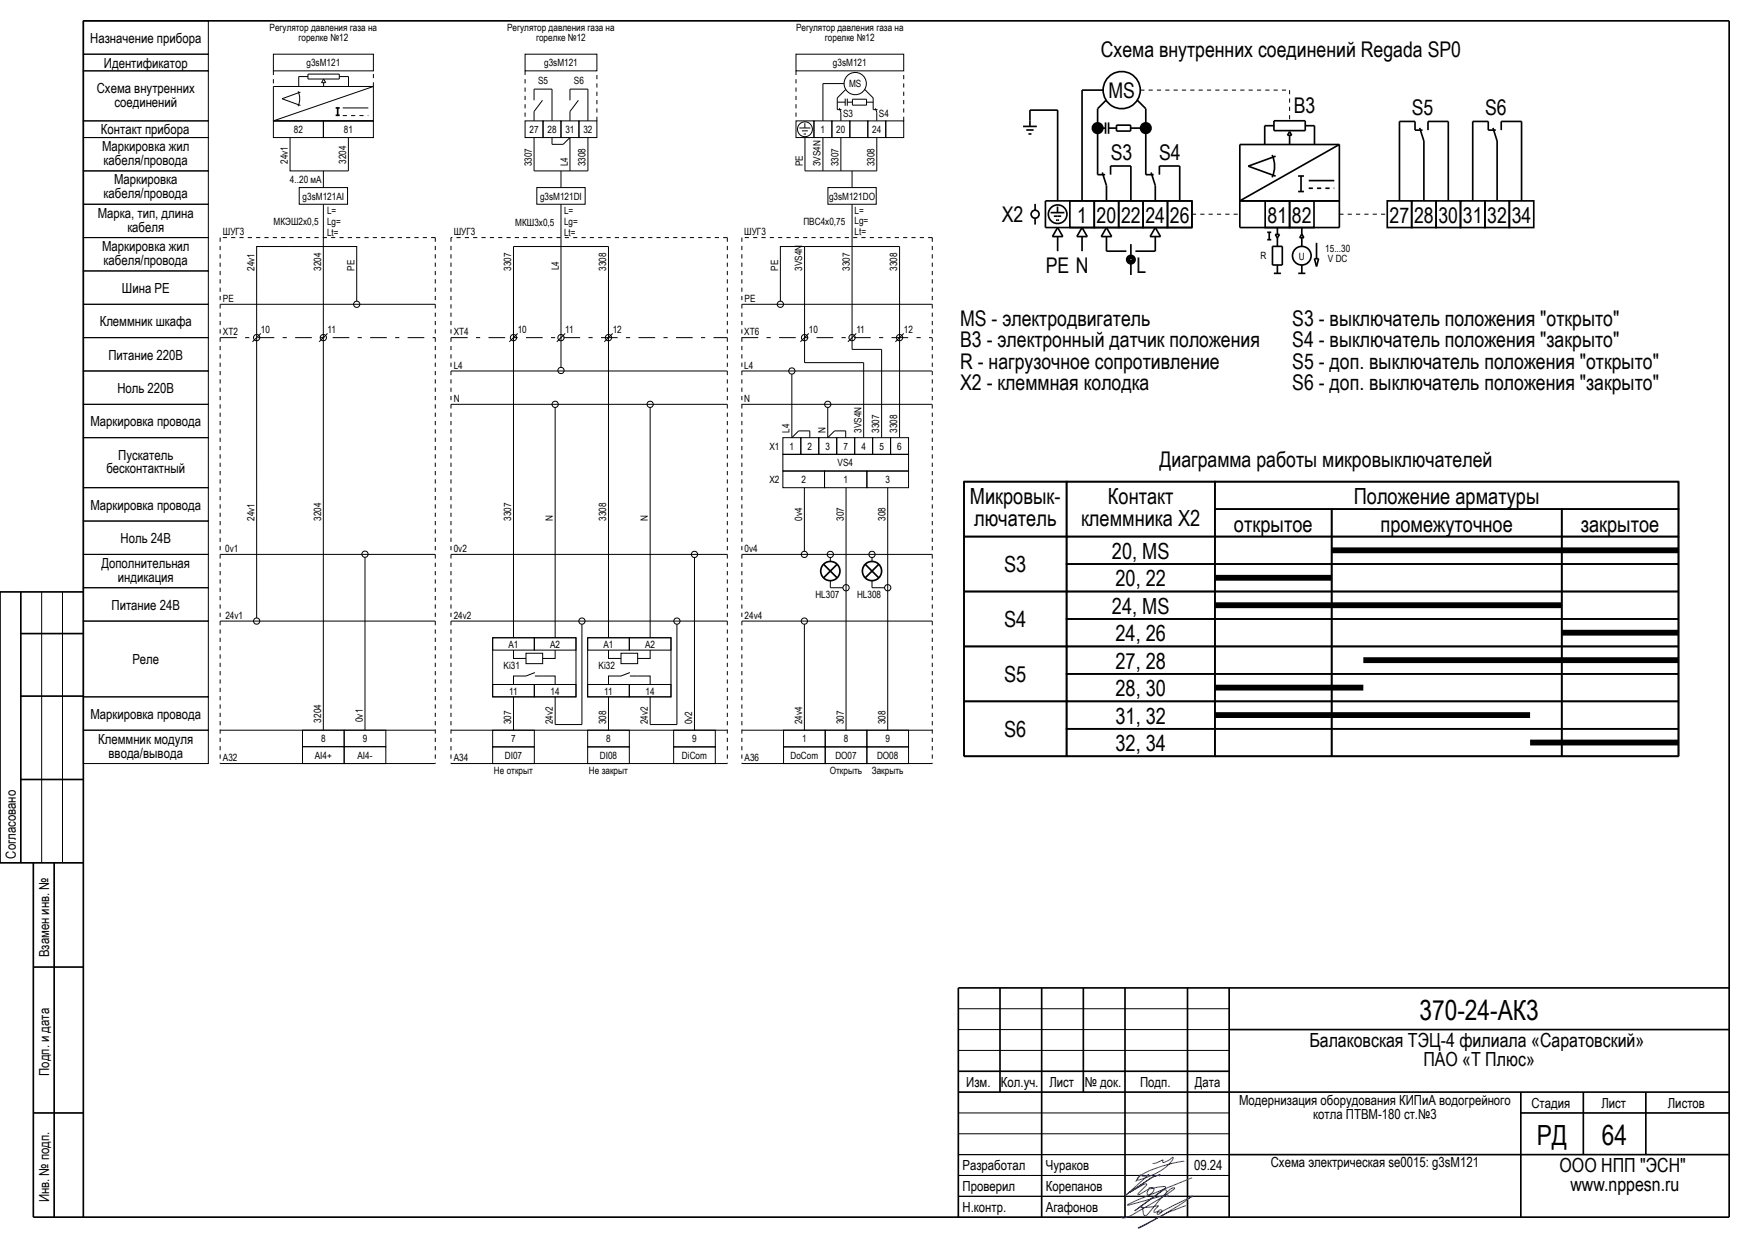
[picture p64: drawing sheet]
<svg xmlns="http://www.w3.org/2000/svg" width="420mm" height="297mm" viewBox="0 0 420 297" stroke-linecap="round" stroke-linejoin="round" font-family="sans-serif">
<defs><g id="words">
<g font-size="6.7">
<text x="340.6" y="244.6">370-24-АК3</text>
<text x="368.8" y="274.7">РД</text>
<text x="384.5" y="274.6">64</text>
</g>
<g font-size="5.3">
<text x="232.8" y="120.9">Микровык-</text>
<text x="265.9" y="120.9">Контакт</text>
<text x="324.9" y="120.9">Положение арматуры</text>
<text x="233.8" y="126.3">лючатель</text>
<text x="259.4" y="126.3">клеммника Х2</text>
<text x="296.1" y="127.6">открытое</text>
<text x="331.3" y="127.6">промежуточное</text>
<text x="379.4" y="127.6">закрытое</text>
<text x="241" y="137.3">S3</text>
<text x="266.9" y="134">20, MS</text>
<text x="267.7" y="140.7">20, 22</text>
<text x="266.9" y="147.2">24, MS</text>
<text x="241" y="150.5">S4</text>
<text x="267.7" y="153.9">24, 26</text>
<text x="267.7" y="160.4">27, 28</text>
<text x="241" y="163.7">S5</text>
<text x="267.7" y="167">28, 30</text>
<text x="267.7" y="173.6">31, 32</text>
<text x="241" y="176.9">S6</text>
<text x="267.7" y="180.2">32, 34</text>
</g>
<g font-size="5.2">
<text x="264.2" y="13.7">Схема внутренних соединений Regada SP0</text>
<text x="266" y="23.6">MS</text>
<text x="310.5" y="27.2">B3</text>
<text x="338.8" y="27.6">S5</text>
<text x="356.4" y="27.6">S6</text>
<text x="266.6" y="38.3">S3</text>
<text x="278.2" y="38.3">S4</text>
<text x="240.4" y="53.3">X2</text>
<text x="258.5" y="53.4">1</text>
<text x="263.2" y="53.4">20</text>
<text x="269.1" y="53.4">22</text>
<text x="274.9" y="53.4">24</text>
<text x="280.8" y="53.4">26</text>
<text x="304.2" y="53.4">81</text>
<text x="310.1" y="53.4">82</text>
<text x="333.5" y="53.4">27</text>
<text x="339.4" y="53.4">28</text>
<text x="345.2" y="53.4">30</text>
<text x="351.1" y="53.4">31</text>
<text x="356.9" y="53.4">32</text>
<text x="362.8" y="53.4">34</text>
<text x="251" y="65.5">PE N</text>
<text x="272.8" y="65.5">L</text>
<text x="230.4" y="78.1">МS - электродвигатель</text>
<text x="230.4" y="83.3">B3 - электронный датчик положения</text>
<text x="310.1" y="78.1">S3 - выключатель положения &quot;открыто&quot;</text>
<text x="310.1" y="83.3">S4 - выключатель положения &quot;закрыто&quot;</text>
<text x="230.4" y="88.5">R - нагрузочное сопротивление</text>
<text x="310.1" y="88.5">S5 - доп. выключатель положения &quot;открыто&quot;</text>
<text x="230.4" y="93.7">X2 - клеммная колодка</text>
<text x="310.1" y="93.7">S6 - доп. выключатель положения &quot;закрыто&quot;</text>
<text x="278.3" y="112.1">Диаграмма работы микровыключателей</text>
</g>
<g font-size="4.7">
<text x="314.2" y="251.1">Балаковская ТЭЦ-4 филиала «Саратовский»</text>
<text x="341.6" y="255.8">ПАО «Т Плюс»</text>
<text x="374.3" y="281.1">ООО НПП &quot;ЭСН&quot;</text>
<text x="376.9" y="285.8">www.nppesn.ru</text>
</g>
<g font-size="3.3">
<text x="21.7" y="10.2">Назначение прибора</text>
<text x="24.9" y="16.4">Идентификатор</text>
<text x="23.2" y="22.2">Схема внутренних</text>
<text x="27.4" y="25.6">соединений</text>
<text x="24.2" y="32.1">Контакт прибора</text>
<text x="24.5" y="36.2">Маркировка жил</text>
<text x="24.9" y="39.6">кабеля/провода</text>
<text x="24.9" y="47.6">кабеля/провода</text>
<text x="27.4" y="44.2">Маркировка</text>
<text x="23.5" y="52.2">Марка, тип, длина</text>
<text x="30.6" y="55.6">кабеля</text>
<text x="24.5" y="60.2">Маркировка жил</text>
<text x="24.9" y="63.6">кабеля/провода</text>
<text x="29.3" y="70.3">Шина PE</text>
<text x="23.9" y="78.3">Клеммник шкафа</text>
<text x="26" y="86.3">Питание 220В</text>
<text x="28.2" y="94.3">Ноль 220В</text>
<text x="21.7" y="102.3">Маркировка провода</text>
<text x="25.5" y="113.6">бесконтактный</text>
<text x="28.4" y="110.2">Пускатель</text>
<text x="21.7" y="122.3">Маркировка провода</text>
<text x="28.9" y="130.3">Ноль 24В</text>
<text x="24.3" y="136.2">Дополнительная</text>
<text x="28.3" y="139.6">индикация</text>
<text x="26.8" y="146.3">Питание 24В</text>
<text x="31.8" y="159.3">Реле</text>
<text x="21.7" y="172.5">Маркировка провода</text>
<text x="23.6" y="178.4">Клеммник модуля</text>
<text x="26.1" y="181.8">ввода/вывода</text>
<text x="3.8" y="206" transform="rotate(-90 3.8 206)">Согласовано</text>
<text x="11.8" y="229.7" transform="rotate(-90 11.8 229.7)">Взамен инв. №</text>
<text x="11.8" y="258.1" transform="rotate(-90 11.8 258.1)">Подп. и дата</text>
<text x="231.9" y="260.8">Изм.</text>
<text x="240.2" y="260.8">Кол.уч.</text>
<text x="251.8" y="260.8">Лист</text>
<text x="260.4" y="260.8">№ док.</text>
<text x="273.6" y="260.8">Подп.</text>
<text x="286.8" y="260.8">Дата</text>
<text x="297.4" y="265.1">Модернизация оборудования КИПиА водогрейного</text>
<text x="315.2" y="268.4">котла ПТВМ-180 ст.№3</text>
<text x="367.5" y="265.8">Стадия</text>
<text x="384.3" y="265.8">Лист</text>
<text x="400.3" y="265.8">Листов</text>
<text x="231" y="280.7">Разработал</text>
<text x="251" y="280.8">Чураков</text>
<text x="286.6" y="280.8">09.24</text>
<text x="305" y="280.1">Схема электрическая se0015: g3sM121</text>
<text x="231" y="285.8">Проверил</text>
<text x="251" y="285.8">Корепанов</text>
<text x="11.8" y="288.5" transform="rotate(-90 11.8 288.5)">Инв. № подп.</text>
<text x="231" y="290.8">Н.контр.</text>
<text x="251" y="290.8">Агафонов</text>
</g>
<g font-size="2.4">
<text x="64.7" y="7.4">Регулятор давления газа на</text>
<text x="71.6" y="9.8">горелке №12</text>
<text x="121.7" y="7.4">Регулятор давления газа на</text>
<text x="128.7" y="9.8">горелке №12</text>
<text x="191.1" y="7.4">Регулятор давления газа на</text>
<text x="198" y="9.8">горелке №12</text>
<text x="73.6" y="15.9">g3sM121</text>
<text x="130.6" y="15.9">g3sM121</text>
<text x="199.9" y="15.9">g3sM121</text>
<text x="129.1" y="20.2">S5</text>
<text x="137.7" y="20.2">S6</text>
<text x="203.8" y="21">MS</text>
<text x="202.3" y="28">S3</text>
<text x="210.9" y="28">S4</text>
<text x="70.5" y="31.9">82</text>
<text x="82.5" y="31.9">81</text>
<text x="127.1" y="31.9">27</text>
<text x="131.4" y="31.9">28</text>
<text x="135.7" y="31.9">31</text>
<text x="140" y="31.9">32</text>
<text x="197" y="31.9">1</text>
<text x="200.7" y="31.9">20</text>
<text x="209.3" y="31.9">24</text>
<text x="69.1" y="39.3" transform="rotate(-90 69.1 39.3)">24v1</text>
<text x="83.1" y="39.3" transform="rotate(-90 83.1 39.3)">3204</text>
<text x="127.6" y="39.9" transform="rotate(-90 127.6 39.9)">3307</text>
<text x="136.2" y="39.9" transform="rotate(-90 136.2 39.9)">L4</text>
<text x="140.6" y="39.9" transform="rotate(-90 140.6 39.9)">3308</text>
<text x="192.7" y="39.9" transform="rotate(-90 192.7 39.9)">PE</text>
<text x="197" y="39.9" transform="rotate(-90 197 39.9)">3VS4N</text>
<text x="201.3" y="39.9" transform="rotate(-90 201.3 39.9)">3307</text>
<text x="209.9" y="39.9" transform="rotate(-90 209.9 39.9)">3308</text>
<text x="69.6" y="43.8">4..20 мА</text>
<text x="72.6" y="47.9">g3sM121AI</text>
<text x="129.6" y="47.9">g3sM121DI</text>
<text x="199" y="47.9">g3sM121DO</text>
<text x="78.5" y="51.4">L=</text>
<text x="78.5" y="53.9">Lg=</text>
<text x="135.4" y="51.4">L=</text>
<text x="135.4" y="53.9">Lg=</text>
<text x="205.1" y="51.3">L=</text>
<text x="205.1" y="53.8">Lg=</text>
<text x="53.5" y="56.4">ШУГ3</text>
<text x="65.7" y="54.1">МКЭШ2х0,5</text>
<text x="78.5" y="56.5">Lt=</text>
<text x="108.9" y="56.4">ШУГ3</text>
<text x="123.7" y="54.1">МКШ3х0,5</text>
<text x="135.4" y="56.5">Lt=</text>
<text x="178.6" y="56.4">ШУГ3</text>
<text x="192.8" y="54.1">ПВС4х0,75</text>
<text x="205.1" y="56.5">Lt=</text>
<text x="61" y="65" transform="rotate(-90 61 65)">24v1</text>
<text x="77" y="65" transform="rotate(-90 77 65)">3204</text>
<text x="85.1" y="65" transform="rotate(-90 85.1 65)">PE</text>
<text x="122.7" y="65" transform="rotate(-90 122.7 65)">3307</text>
<text x="134.1" y="64.9" transform="rotate(-90 134.1 64.9)">L4</text>
<text x="145.5" y="65" transform="rotate(-90 145.5 65)">3308</text>
<text x="186.7" y="65" transform="rotate(-90 186.7 65)">PE</text>
<text x="192.5" y="65" transform="rotate(-90 192.5 65)">3VS4N</text>
<text x="203.9" y="65" transform="rotate(-90 203.9 65)">3307</text>
<text x="215.3" y="65" transform="rotate(-90 215.3 65)">3308</text>
<text x="302.5" y="62.2">R</text>
<text x="311.7" y="62.3">U</text>
<text x="318.1" y="60.5">15...30</text>
<text x="318.7" y="62.9">V DC</text>
<text x="53.5" y="72.5">PE</text>
<text x="178.7" y="72.5">PE</text>
<text x="53.5" y="80.5">XT2</text>
<text x="62.6" y="79.9">10</text>
<text x="78.6" y="79.9">11</text>
<text x="108.9" y="80.5">XT4</text>
<text x="124.3" y="79.9">10</text>
<text x="135.7" y="79.8">11</text>
<text x="147.1" y="79.9">12</text>
<text x="178.6" y="80.5">XT6</text>
<text x="194.1" y="79.9">10</text>
<text x="205.5" y="79.9">11</text>
<text x="216.9" y="79.9">12</text>
<text x="108.9" y="88.5">L4</text>
<text x="178.6" y="88.5">L4</text>
<text x="108.9" y="96.5">N</text>
<text x="178.6" y="96.5">N</text>
<text x="184.7" y="107.9">X1</text>
<text x="189.5" y="107.9">1</text>
<text x="189.5" y="103.9" transform="rotate(-90 189.5 103.9)">L4</text>
<text x="193.8" y="107.9">2</text>
<text x="198.1" y="107.9">3</text>
<text x="198.1" y="103.9" transform="rotate(-90 198.1 103.9)">N</text>
<text x="202.4" y="108">7</text>
<text x="206.7" y="103.9" transform="rotate(-90 206.7 103.9)">3VS4N</text>
<text x="206.7" y="107.9">4</text>
<text x="211" y="103.9" transform="rotate(-90 211 103.9)">3307</text>
<text x="211" y="108">5</text>
<text x="215.3" y="103.9" transform="rotate(-90 215.3 103.9)">3308</text>
<text x="215.3" y="107.9">6</text>
<text x="201" y="111.9">VS4</text>
<text x="184.7" y="115.9">X2</text>
<text x="192.3" y="115.9">2</text>
<text x="202.4" y="115.9">1</text>
<text x="212.5" y="115.9">3</text>
<text x="61" y="125" transform="rotate(-90 61 125)">24v1</text>
<text x="77" y="124.9" transform="rotate(-90 77 124.9)">3204</text>
<text x="122.7" y="125" transform="rotate(-90 122.7 125)">3307</text>
<text x="132.7" y="125" transform="rotate(-90 132.7 125)">N</text>
<text x="145.5" y="125" transform="rotate(-90 145.5 125)">3308</text>
<text x="155.5" y="125" transform="rotate(-90 155.5 125)">N</text>
<text x="192.5" y="125" transform="rotate(-90 192.5 125)">0v4</text>
<text x="202.5" y="125" transform="rotate(-90 202.5 125)">307</text>
<text x="212.5" y="125" transform="rotate(-90 212.5 125)">308</text>
<text x="54.1" y="132.5">0v1</text>
<text x="108.9" y="132.5">0v2</text>
<text x="178.7" y="132.5">0v4</text>
<text x="195.7" y="143.4">HL307</text>
<text x="205.7" y="143.4">HL308</text>
<text x="54.1" y="148.5">24v1</text>
<text x="108.9" y="148.5">24v2</text>
<text x="178.7" y="148.5">24v4</text>
<text x="122" y="155.4">A1</text>
<text x="132" y="155.4">A2</text>
<text x="144.8" y="155.4">A1</text>
<text x="154.8" y="155.4">A2</text>
<text x="120.9" y="160.4">Ki31</text>
<text x="143.7" y="160.4">Ki32</text>
<text x="122.2" y="166.6">11</text>
<text x="132.1" y="166.6">14</text>
<text x="145" y="166.6">11</text>
<text x="154.9" y="166.6">14</text>
<text x="77" y="173.3" transform="rotate(-90 77 173.3)">3204</text>
<text x="87" y="173.2" transform="rotate(-90 87 173.2)">0v1</text>
<text x="122.7" y="173.8" transform="rotate(-90 122.7 173.8)">307</text>
<text x="132.7" y="173.8" transform="rotate(-90 132.7 173.8)">24v2</text>
<text x="145.5" y="173.8" transform="rotate(-90 145.5 173.8)">308</text>
<text x="155.5" y="173.8" transform="rotate(-90 155.5 173.8)">24v2</text>
<text x="166.1" y="173.8" transform="rotate(-90 166.1 173.8)">0v2</text>
<text x="192.5" y="173.8" transform="rotate(-90 192.5 173.8)">24v4</text>
<text x="202.5" y="173.8" transform="rotate(-90 202.5 173.8)">307</text>
<text x="212.5" y="173.8" transform="rotate(-90 212.5 173.8)">308</text>
<text x="77.1" y="178.1">8</text>
<text x="87.1" y="178.1">9</text>
<text x="122.7" y="178.1">7</text>
<text x="145.5" y="178.1">8</text>
<text x="166.1" y="178.1">9</text>
<text x="192.5" y="178.1">1</text>
<text x="202.5" y="178.1">8</text>
<text x="212.5" y="178.1">9</text>
<text x="53.5" y="182.6">А32</text>
<text x="75.5" y="182.1">AI4+</text>
<text x="85.8" y="182.1">AI4-</text>
<text x="108.9" y="182.6">А34</text>
<text x="118.5" y="185.6">Не открыт</text>
<text x="121.2" y="182.1">DI07</text>
<text x="141.3" y="185.6">Не закрыт</text>
<text x="144" y="182.1">DI08</text>
<text x="163.7" y="182.1">DiCom</text>
<text x="178.7" y="182.6">А36</text>
<text x="189.7" y="182.1">DoCom</text>
<text x="199.2" y="185.6">Открыть</text>
<text x="200.5" y="182.1">DO07</text>
<text x="209.2" y="185.6">Закрыть</text>
<text x="210.5" y="182.1">DO08</text>
</g>
</g></defs>
<g fill="#000" stroke="#000" stroke-width=".24">
<path d="M73.9 19h7.5zM73.9 17.8v1.2zM71.7 18.4h2.2zM77.7 19l.5 .8zM77.7 19l-.5 .8zM77.2 19.8h1zM81.4 17.8v1.2zM73.9 17.8h7.5zM81.4 18.4h2.2zM65.6 20.7v8.3zM65.6 29l24-8.3zM65.7 29h23.9z"/>
<path d="M67.7 23.7l4.4-1.6zM67.7 23.7l4.4 1.6zM71.7 18.4v2.3zM77.7 19.8v.9zM82.3 25.9h6.1zM83.6 18.4v2.3zM89.6 20.7v8.3zM65.6 20.7h24zM128.2 21.4v2.7zM128.2 26.7v2.3zM130.2 24.1l-2 2.6zM132.5 33v1.6z"/>
<path d="M132.5 21.4v7.6zM128.2 21.4h4.3zM132.5 34.6h2.7zM136.8 33l-1.6 1.6zM136.8 21.4v2.7zM136.8 26.7v2.3zM138.8 24.1l-2 2.6zM141.1 21.4v7.6zM136.8 21.4h4.3zM191.8 30.7h2.7zM192.5 31.4h.7zM192.9 32.1h.3z"/>
<path d="M193.2 29.5v1.2zM193.2 31.4h.7zM193.2 32.1h.3zM197.5 20.1v8.9zM197.5 20.1h5.1zM200.9 23.5v2.8zM200.9 24.5h1.9zM200.9 26.3h1.1zM201.8 26.9v2.1zM201.4 25.9l.4 1zM202.8 23.7v1.7zM200.9 23.5l2.1-2z"/>
<path d="M203.3 23.7v1.7zM203.3 24.5h1.3zM204.6 23.8h3.4zM204.6 23.8v1.4zM207.5 21.5l2.1 2zM208 23.8v1.4zM204.6 25.2h3.4zM208 24.5h1.6zM209.6 23.5v2.8zM209.6 26.3h1zM210.4 26.9v2.1zM210.1 26l.3 .9z"/>
<path d="M77.6 41v4zM123.2 59.1h22.8zM123.2 59.1v93.9zM128.2 33v8zM128.2 41h12.9zM134.6 59.1v21.8zM134.6 41v4zM134.6 49v10.1zM136.8 33v8zM141.1 33v8zM193.1 59.1h22.8zM193.2 33v8z"/>
<path d="M193.2 41h17.2zM197.5 33v8zM201.8 33v8zM204.5 41v4zM204.5 49v10.1zM210.4 33v8zM52.8 73h51.7zM146 67.1v85.9zM178.1 73h45.6zM60.6 82l2-2zM76.6 82l2-2zM108.2 89h66.4z"/>
<path d="M108.2 97h66.4zM122.2 82l2-2zM123.2 67.1v13.9zM133.6 82l2-2zM134.6 80.9v7.2zM145 82l2-2zM146 59.1v21.9zM178 89h45.7zM178 97h45.7zM192.1 82l2-2zM193.1 81v6zM193.1 59.1v21.9z"/>
<path d="M193.1 87h14.2zM203.5 82l2-2zM204.5 81v2.8zM204.5 59.1v21.9zM204.5 83.8h7.1zM207.3 87v18zM211.6 83.8v21.2zM214.9 82l2-2zM215.9 81v24zM215.9 59.1v21.9zM190 89.8v15.2zM191.7 103.4l-1.7 1.6z"/>
<path d="M191.7 103.4h2.7zM194.4 103.4v1.6zM198.7 97.8v7.2zM200.3 103.4l-1.6 1.6zM200.3 103.4h2.7zM203 103.4v1.6zM203.1 117v58.2zM213.1 117v58.2zM52.8 133h51.7zM108.2 133h66.4zM166.7 133.8v41.4zM178.1 133h45.6z"/>
<path d="M193.1 117v15.3zM199.3 139.3v1.7zM199.3 133.8v.9zM209.3 139.3v1.7zM209.3 133.8v.9zM52.8 149h51.7zM108.2 149h66.4zM133.2 97.8v55.2zM156 97.8v55.2zM178.1 149h45.6zM193.1 149.8v25.4zM199.3 141h3z"/>
<path d="M209.3 141h3zM52.8 175.2h51.7zM108.2 175.2h66.4zM123.2 167.2v8zM133.2 167.2v6.6zM133.2 173.8h6.5zM139.7 149.8v24zM146 167.2v8zM156 167.2v6.6zM156 173.8h6.5zM162.5 149.8v24zM178.1 175.2h45.6z"/>
<path d="M52.8 183.2h51.7zM108.2 183.2h66.4zM178.1 183.2h45.6zM10 142v65zM15 142v65zM230 252h65zM230 247h65zM230 242h65zM230 277h65zM230 272h65zM230 267h65zM230 287h65z"/>
<path d="M230 282h65z"/>
</g>
<g fill="#000" stroke="#000" stroke-width=".4">
<path d="M20 5h395zM80.6 25.9h.9zM80.6 27.7h.9zM81 25.9v1.8zM245.5 30.3h3.3zM246.3 31.2h.9zM246.8 32.1h.4zM247.2 28.9v1.4zM247.2 31.2h.9zM247.2 32.1h.3zM247.2 26.4v2.5zM247.2 26.4h6.6z"/>
<path d="M259.7 21.6h5zM263.4 26.1v15.8zM264.2 30.7h1.1zM265.3 29.4v2.7zM265.5 24l-2.1 2.1zM266.1 29.4v2.7zM266.1 30.7h1.9zM266.5 39.8h4.9zM268 30h3.3zM268 30v1.4zM271.3 30v1.4zM268 31.4h3.3z"/>
<path d="M271.3 30.7h2.9zM273 24l2 2.1zM275 26.1v15.8zM278.3 39.8h4.8zM297.6 34.7v13.5zM299.6 39.9l6.6-2.4zM299.6 39.9l6.6 2.4zM303.5 30.2v4.5zM305.7 31.3h7.6zM305.7 29v2.3zM303.5 30.2h2.2zM309.5 32.4v2.3z"/>
<path d="M309.5 31.6l.5 .8zM309.5 31.6l-.5 .8zM309 32.4h1zM313.3 29v2.3zM305.7 29h7.6zM315.5 30.2v4.5zM313.3 30.2h2.2zM297.6 34.7h23.8zM335.9 29.1h3.7zM339.6 31.2h1.8zM339.6 29.1v2.1zM340.7 30.7l1 3.1z"/>
<path d="M342.7 29.1v2.1zM342.7 29.1h4.9zM353.5 29.1h3.7zM357.2 31.2h1.8zM357.2 29.1v2.1zM358.3 30.7l1 3.1zM360.3 29.1v2.1zM360.3 29.1h4.9zM248.4 48.9v1.5zM248.4 52.3v1.6zM250.9 48.2h35.2zM250.9 48.2v6.4z"/>
<path d="M252.2 51h3.3zM252.9 51.9h.9zM253.4 52.8h.4zM253.8 49.5v1.5zM253.8 51.9h.9zM253.8 52.8h.4zM253.8 56.8v3.5zM253.8 54.6l1.3 2.2zM253.8 54.6l-1.2 2.2zM253.8 26.4v21.8zM252.6 56.8h2.5zM259.7 21.6v26.6z"/>
<path d="M259.7 56.8v3.5zM259.7 54.6l1.2 2.2zM259.7 54.6l-1.3 2.2zM258.4 56.8h2.5zM263.4 41.9h1.8zM265.6 44.5v3.7zM264.6 41.4l1 3.1zM265.6 56.8v3.5zM265.6 54.6l1.2 2.2zM265.6 54.6l-1.3 2.2zM266.5 39.8v2.1zM264.3 56.8h2.5z"/>
<path d="M271.4 39.8v8.4zM271.4 58.6v3.2zM275 41.9h1.9zM277.3 44.5v3.7zM276.3 41.4l1 3.1zM277.3 56.8v3.5zM277.3 54.6l1.2 2.2zM277.3 54.6l-1.3 2.2zM278.3 39.8v2.1zM276 56.8h2.5zM283.1 39.8v8.4zM286.1 48.2v6.4z"/>
<path d="M250.9 54.6h35.2zM297.6 48.2h23.8zM297.6 48.2l23.8-13.5zM297.6 48.2v6.4zM304.1 55.7h1zM304.1 57.5h1zM304.6 55.7v1.8zM305.4 59.1v4.5zM306.1 56.2h1zM306.6 54.6v1.6zM306.1 56.2l.5 .9zM307.1 56.2l-.5 .9z"/>
<path d="M306.6 57.1v2zM305.4 59.1h2.4zM311.5 45.9h1.4zM311.5 42.2h1.4zM312.2 42.2v3.7zM312.4 54.6v1.6zM312.4 57v2.1zM312.4 56.2l.5 .8zM312.4 56.2l-.5 .8zM311.9 57h1zM314.1 43.3h6.1zM316 58.3v3.8z"/>
<path d="M321.4 34.7v13.5zM321.4 48.2v6.4zM297.6 54.6h23.8zM335.9 29.1v19.1zM341.7 33.8v14.4zM347.6 29.1v19.1zM353.5 29.1v19.1zM359.3 33.8v14.4zM365.2 29.1v19.1zM265.6 60.3h4.7zM271.4 62.3v3.7zM272.5 60.3h4.8z"/>
<path d="M305.4 63.6h2.4zM305.7 65.6h1.7zM306.6 63.6v2zM307.8 59.1v4.5zM311.6 65.6h1.7zM312.4 63.6v2zM315.5 62.1h1zM315.5 62.1l.5 1.8zM316.5 62.1l-.5 1.8zM231.4 115.6h171.4zM402.8 115.6v65.8zM200.9 135.4l-3.3 3.2z"/>
<path d="M197.6 135.4l3.3 3.2zM210.9 135.4l-3.3 3.2zM207.6 135.4l3.3 3.2zM231.4 128.7h24.6zM256 128.7v13.2zM291.6 135.3h28zM291.6 128.7v6.6zM291.6 135.3v6.6zM319.6 128.7v6.6zM291.6 128.7h28zM319.6 135.3h55.2zM319.6 135.3v6.6z"/>
<path d="M374.8 128.7v6.6zM319.6 128.7h55.2zM374.8 135.3h28zM374.8 135.3v6.6zM402.8 128.7v6.6zM374.8 128.7h28zM5 152h15zM231.4 128.7v13.2zM231.4 141.9v13.2zM231.4 141.9h24.6zM231.4 155.1h24.6zM256 141.9v13.2z"/>
<path d="M256 155.1v13.2zM291.6 141.9h28zM291.6 148.5h28zM291.6 141.9v6.6zM291.6 155.1h28zM291.6 148.5v6.6zM291.6 155.1v6.6zM319.6 141.9h55.2zM319.6 141.9v6.6zM319.6 148.5h55.2zM319.6 148.5v6.6zM319.6 155.1h55.2z"/>
<path d="M319.6 155.1v6.6zM374.8 141.9h28zM374.8 141.9v6.6zM374.8 148.5h28zM374.8 148.5v6.6zM374.8 155.1h28zM374.8 155.1v6.6zM402.8 135.3v6.6zM402.8 141.9v6.6zM402.8 148.5v6.6zM5 167h15zM231.4 155.1v13.2z"/>
<path d="M231.4 168.3h24.6zM256 168.3v13.1zM291.6 161.7h28zM291.6 168.3h28zM291.6 161.7v6.6zM291.6 174.8h28zM291.6 168.3v6.5zM291.6 174.8v6.6zM319.6 161.7h55.2zM319.6 161.7v6.6zM319.6 168.3h55.2zM319.6 168.3v6.5z"/>
<path d="M319.6 174.8h55.2zM319.6 174.8v6.6zM374.8 161.7h28zM374.8 161.7v6.6zM374.8 168.3h28zM374.8 168.3v6.5zM374.8 174.8h28zM374.8 174.8v6.6zM402.8 155.1v6.6zM402.8 161.7v6.6zM402.8 168.3v6.5zM5 187h15z"/>
<path d="M231.4 115.6v65.8zM231.4 168.3v13.1zM231.4 181.4h24.6zM291.6 181.4h28zM319.6 181.4h55.2zM374.8 181.4h28zM231.4 181.4h171.4zM402.8 174.8v6.6zM5 142v65zM8 207v85zM13 207v85zM8 232h12z"/>
<path d="M230 237h185zM230 257h65zM295 247h120zM8 267h12zM230 262h185zM240 237v25zM260 237v25zM295 277h120zM365 267h50zM380 262v15zM395 262v15zM8 292h407z"/>
<path d="M20 5v287zM230 237v55zM250 237v55zM270 237v55zM285 237v55zM295 237v55zM365 262v30zM415 5v287z"/>
</g>
<g fill="none" stroke="#000" stroke-width=".4">
<path d="M305.3 37.2a6.3 6.3 0 0 1 0 5.3M256.8 48.2h5.8v6.4h-5.8zM262.6 48.2h5.9v6.4h-5.9zM268.5 48.2h5.8v6.4h-5.8zM274.3 48.2h5.9v6.4h-5.9zM280.2 48.2h5.9v6.4h-5.9zM303.6 48.2h5.9v6.4h-5.9zM309.5 48.2h5.9v6.4h-5.9zM332.9 48.2h5.9v6.4h-5.9zM338.8 48.2h5.9v6.4h-5.9zM344.7 48.2h5.8v6.4h-5.8zM350.5 48.2h5.9v6.4h-5.9z"/>
<path d="M356.4 48.2h5.8v6.4h-5.8zM362.2 48.2h5.9v6.4h-5.9zM231.4 115.6h24.6v13.1h-24.6zM256 115.6h35.6v13.1h-35.6zM291.6 115.6h111.2v6.5h-111.2zM256 128.7h35.6v6.6h-35.6zM256 135.3h35.6v6.6h-35.6zM291.6 122.1h28v6.6h-28zM319.6 122.1h55.2v6.6h-55.2zM374.8 122.1h28v6.6h-28zM20 142h-20v65h20M256 141.9h35.6v6.6h-35.6z"/>
<path d="M256 148.5h35.6v6.6h-35.6zM256 155.1h35.6v6.6h-35.6zM256 161.7h35.6v6.6h-35.6zM256 168.3h35.6v6.5h-35.6zM256 174.8h35.6v6.6h-35.6z"/>
<circle cx="269.2" cy="21.6" r="4.5"/>
<circle cx="248.4" cy="51.4" r=".96"/>
<circle cx="253.8" cy="51.4" r="2.23"/>
<circle cx="312.4" cy="61.3" r="2.24"/>
<circle cx="199.3" cy="137" r="2.31"/>
<circle cx="209.3" cy="137" r="2.31"/>
</g>
<path d="M284.2 278.7l-.1-.1a26.7 26.7 0 0 0-10.8 3.7l-.4 .8a14 14 0 0 0 8.5-4.9l.1-.6-2.1 1.3a.32 .32 0 0 1-.4-.2 .32 .32 0 0 1 .1-.4l-1.5 .7-1 .1M284.6 289.2a74 74 0 0 0-11.4 5.4l1.9-.9 4.7-2.6 6.4-4.1-.1 .1-7.4 3.7h-.4a.34 .34 0 0 1-.1-.4 .34 .34 0 0 1 .5-.1 .34 .34 0 0 1 .1 .4 .74 .74 0 0 1-1.1 .5l.4-.6h-.2a.72 .72 0 0 1-1 .1l1-1.5a9.8 9.8 0 0 1-4.2 .3v-.2a.9 .9 0 0 1 .6 1.2l.1 .4a.57 .57 0 0 0 .2 .7 .57 .57 0 0 0 .8-.2l1.1-1.3a20.9 20.9 0 0 1 4.9-5.1h.4l.1 .1-3.4 2.4-5.3 3.1a6.1 6.1 0 0 1-3.9 1.6v-.4M286.1 282.5l-13.4 5.5-2.1 1.1 9.4-2.5a.25 .25 0 0 1 .3 .2 .25 .25 0 0 1-.3 .3l-.3-.5 .3-.5a.48 .48 0 0 0-.1-.6 .48 .48 0 0 0-.6-.1l-7 5.1 7.5-5.6-.2-.2-.3-.1-3.4 .6-.1-.1a.65 .65 0 0 1 1 0 .65 .65 0 0 1-.2 1l-.8 .6a.48 .48 0 0 1-.5-.3 .48 .48 0 0 1 .1-.6l.2-.5-2.2 1.3-.3-.1 2.1-2.3a.56 .56 0 0 0-.9 .1l-3.2 1.8 5.3-3.6 2-.6-2 .6-6.4 4.4 5.7-5.1a1.72 1.72 0 0 1-2 .1l-1.1 1.6" fill="none" stroke="#00f" stroke-width=".24"/>
<g fill="none" stroke="#000" stroke-width=".24">
<path d="M20 5h30v8h-30zM20 17h30v12h-30zM20 13h30v4h-30zM65.6 13h24v4h-24zM126 13h17.3v4h-17.3zM191 13h25.9v4h-25.9zM20 33h30v8h-30zM20 29h30v4h-30zM65.6 29h12v4h-12zM69.6 33v8h14v-8M71.5 21.9l.4 1.8-.4 1.8M77.6 29h12v4h-12z"/>
<path d="M126 29h4.3v4h-4.3zM130.3 29h4.3v4h-4.3zM134.6 29h4.3v4h-4.3zM138.9 29h4.4v4h-4.4zM191 29h4.3v4h-4.3zM195.3 29h4.4v4h-4.4zM199.7 29h4.3v4h-4.3zM204 29h4.3v4h-4.3zM208.3 29h4.3v4h-4.3zM212.6 29h4.3v4h-4.3zM20 57h30v8h-30zM20 49h30v8h-30z"/>
<path d="M20 41h30v8h-30zM71.8 45h11.6v4h-11.6zM77.6 49v10.1h8v13.2M128.8 45h11.6v4h-11.6zM193.1 59.1h-5.8v13.2M198.7 45h11.6v4h-11.6zM20 73h30v8h-30zM20 65h30v8h-30zM20 81h30v8h-30zM20 89h30v8h-30zM20 97h30v8h-30zM61.6 81v-21.9h16v116.1"/>
<path d="M61.6 81.1v67.2M20 117h30v8h-30zM20 105h30v12h-30zM187.9 109h30.2v4h-30.2zM187.9 105h4.3v4h-4.3zM187.9 113h10v4h-10zM192.2 105h4.3v4h-4.3zM196.5 105h4.3v4h-4.3zM197.9 113h10.2v4h-10.2zM200.8 105h4.3v4h-4.3zM205.1 105h4.3v4h-4.3zM208.1 113h10v4h-10z"/>
<path d="M209.4 105h4.3v4h-4.3zM213.7 105h4.4v4h-4.4zM20 125h30v8h-30zM20 133h30v8h-30zM87.6 133.7v41.4M20 141h30v8h-30zM20 149h30v18.2h-30zM118.2 153h20v14.2h-20zM118.2 153h10v3h-10zM123.2 156v2h3M126.2 156.7h4v2.5h-4zM128.2 153h10v3h-10z"/>
<path d="M133.2 156v2h-3M141 153h20v14.2h-20zM141 153h10v3h-10zM146 156v2h3M149 156.7h4v2.5h-4zM151 153h10v3h-10zM156 156v2h-3M20 175.2h30v8h-30zM20 167.2h30v8h-30zM72.6 175.2h10v3.9h-10zM72.6 179.1h10v4.1h-10zM82.6 175.2h10v3.9h-10z"/>
<path d="M82.6 179.1h10v4.1h-10zM118.2 175.2h10v4h-10zM118.2 164.2h10v3h-10zM118.2 179.2h10v4h-10zM128.2 164.2h10v3h-10zM128.4 161.4l-2.2 .8h-3v2M128.4 162.2h4.8v2M141 175.2h10v4h-10zM141 164.2h10v3h-10zM141 179.2h10v4h-10zM151 164.2h10v3h-10zM151.2 161.4l-2.2 .8h-3v2"/>
<path d="M151.2 162.2h4.8v2M161.7 175.2h10v4h-10zM161.7 179.2h10v4h-10zM188.1 175.2h10v4h-10zM188.1 179.2h10v4h-10zM198.1 175.2h10v4h-10zM198.1 179.2h10v4h-10zM208.1 175.2h10v4h-10zM208.1 179.2h10v4h-10z"/>
<circle cx="193.2" cy="31" r="1.79"/>
<circle cx="205.3" cy="20.1" r="2.67"/>
<circle cx="85.6" cy="73" r=".75"/>
<circle cx="187.3" cy="73" r=".75"/>
<circle cx="61.6" cy="81" r=".75"/>
<circle cx="77.6" cy="81" r=".75"/>
<circle cx="123.2" cy="81" r=".75"/>
<circle cx="133.2" cy="97" r=".75"/>
<circle cx="134.6" cy="81" r=".75"/>
<circle cx="134.6" cy="88.9" r=".75"/>
<circle cx="146" cy="81" r=".75"/>
<circle cx="156" cy="97" r=".75"/>
<circle cx="190" cy="89" r=".75"/>
<circle cx="193.1" cy="81" r=".75"/>
<circle cx="198.7" cy="97" r=".75"/>
<circle cx="204.5" cy="81" r=".75"/>
<circle cx="215.9" cy="81" r=".75"/>
<circle cx="87.6" cy="133" r=".75"/>
<circle cx="166.7" cy="133" r=".75"/>
<circle cx="193.1" cy="133" r=".75"/>
<circle cx="199.3" cy="133" r=".75"/>
<circle cx="209.3" cy="133" r=".75"/>
<circle cx="61.6" cy="149" r=".75"/>
<circle cx="139.7" cy="149" r=".75"/>
<circle cx="162.5" cy="149" r=".75"/>
<circle cx="193.1" cy="149" r=".75"/>
<circle cx="203.1" cy="141" r=".75"/>
<circle cx="213.1" cy="141" r=".75"/>
</g>
<path d="M52.8 81h51.7zM108.2 81h66.4zM178 81h45.7z" fill="#000" stroke="#000" stroke-width=".24" stroke-dasharray="4 2 1 2" stroke-linecap="butt"/>
<g fill="#000" stroke="#000" stroke-width=".24" stroke-dasharray="1 1" stroke-linecap="butt">
<path d="M65.6 17v3.7zM126 17v12zM191 17v12zM82.3 27.7h6.1zM89.6 17v3.7zM143.3 17v12zM216.9 17v12zM273.7 21.6h35.8zM309.5 21.6v7.4zM52.8 57v126.2zM52.8 57h51.7zM104.5 57v126.2z"/>
<path d="M108.2 57v126.2zM108.2 57h66.4zM174.6 57v126.2zM178.1 57v126.2zM178.1 57h45.6zM223.7 57v126.2zM286.1 51.4h11.5zM321.4 51.4h11.5z"/>
</g>
<g fill="none" stroke="#000" stroke-width="1.4" stroke-linecap="butt">
<circle cx="263.4" cy="30.7" r=".75"/>
<circle cx="275" cy="30.7" r=".75"/>
<circle cx="271.4" cy="62.3" r=".5"/>
</g>
<path d="M291.6 138.6h28zM319.6 132h83.2zM291.6 145.2h83.2zM327.2 158.4h75.6zM374.8 151.8h28zM291.6 165h35.6zM291.6 171.6h75.6zM367.2 178.1h35.6z" fill="#000" stroke="#000" stroke-width="1.4" stroke-linecap="butt"/>
<path d="M314.1 45.2h6.1z" fill="#000" stroke="#000" stroke-width=".4" stroke-dasharray="1 1" stroke-linecap="butt"/>
<use href="#words"/>
</svg>
